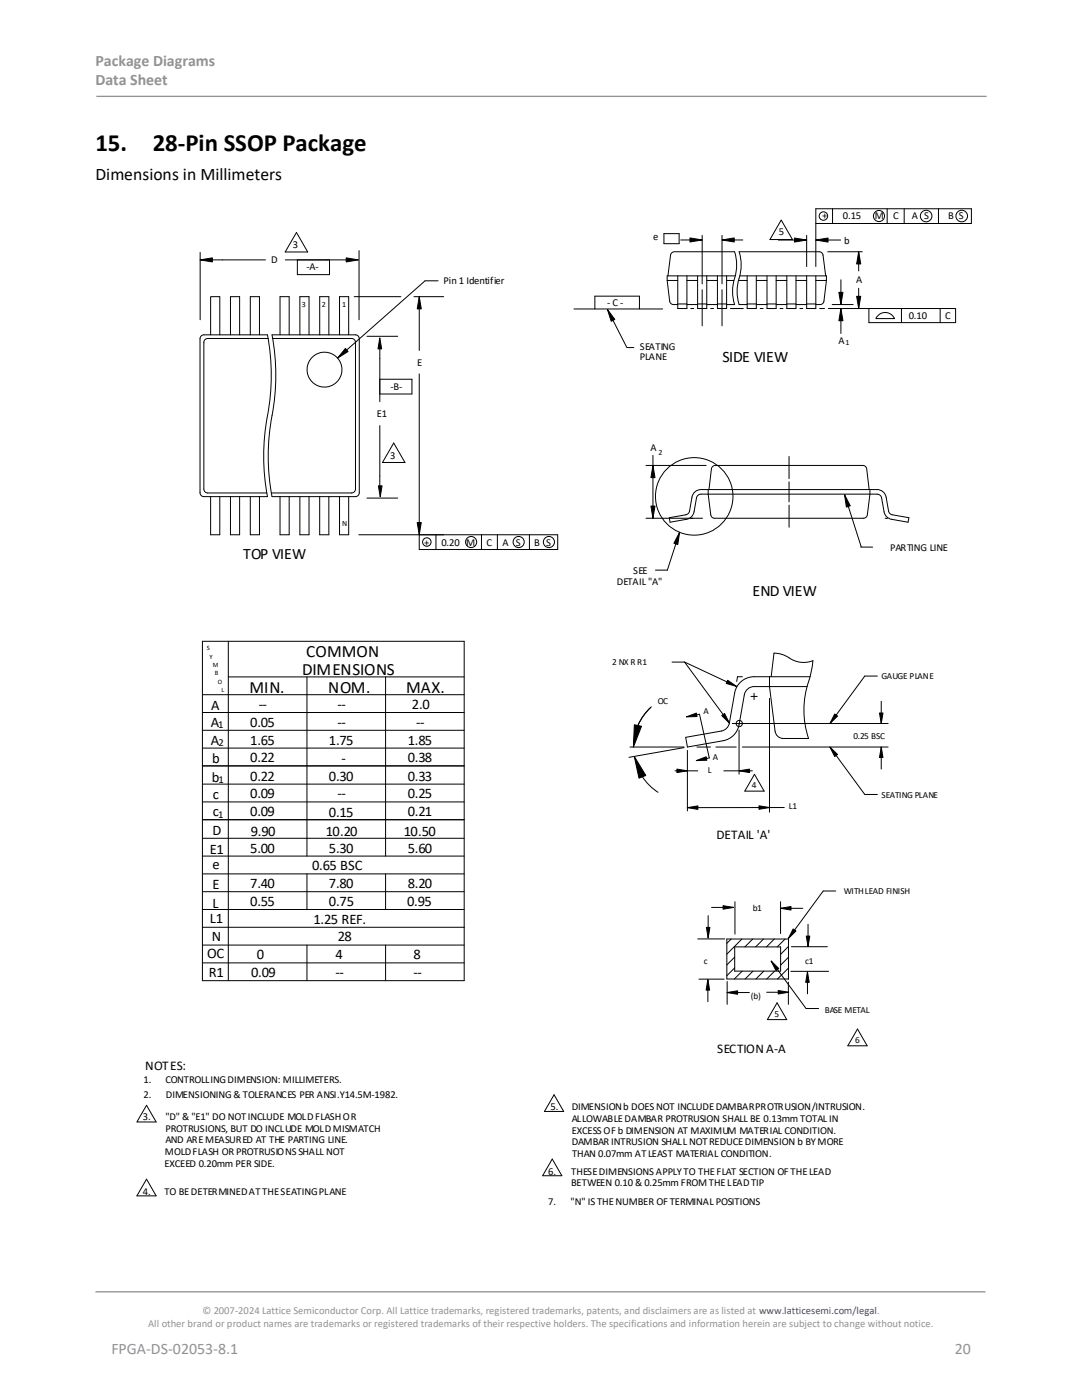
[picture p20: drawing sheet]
<svg xmlns="http://www.w3.org/2000/svg" width="216mm" height="279mm" viewBox="0 0 216 279" stroke-linecap="round" stroke-linejoin="round" font-family="sans-serif">
<defs><g id="words">
<g font-size="5">
<text x="19" y="30.1">15.</text>
<text x="30.5" y="30.1">28-Pin SSOP Package</text>
</g>
<text font-size="3.5" x="19" y="35.9">Dimensions in Millimeters</text>
<g font-size="3.4">
<text x="61.1" y="131.1">COMMON</text>
<text x="60.3" y="134.7">DIMENSIONS</text>
<text x="49.8" y="138.3">MIN.</text>
<text x="65.5" y="138.3">NOM.</text>
<text x="81.1" y="138.3">MAX.</text>
</g>
<g font-size="3.2" fill="#919195">
<text x="19" y="13.2">Package Diagrams</text>
<text x="19" y="17.1">Data Sheet</text>
<text x="22.2" y="270.2">FPGA-DS-02053-8.1</text>
<text x="190.5" y="270.2">20</text>
</g>
<g font-size="3.2">
<text x="144.1" y="72.2">SIDE VIEW</text>
<text x="48.5" y="111.5">TOP VIEW</text>
<text x="150.2" y="118.9">END VIEW</text>
</g>
<g font-size="2.9">
<text x="42.1" y="141.7">A</text>
<text x="51.6" y="141.5">--</text>
<text x="67.3" y="141.5">--</text>
<text x="82.2" y="141.5">2.0</text>
<text x="42" y="148.7">A</text>
<text x="42" y="145.2">A</text>
<text x="49.9" y="148.6">1.65</text>
<text x="49.9" y="145">0.05</text>
<text x="65.6" y="148.6">1.75</text>
<text x="67.3" y="145">--</text>
<text x="81.3" y="148.6">1.85</text>
<text x="83" y="145">--</text>
<text x="42.3" y="156">b</text>
<text x="42.3" y="152.2">b</text>
<text x="49.9" y="155.8">0.22</text>
<text x="49.9" y="152.1">0.22</text>
<text x="65.6" y="155.8">0.30</text>
<text x="68.2" y="152.2">-</text>
<text x="81.3" y="155.8">0.33</text>
<text x="81.3" y="152.1">0.38</text>
<text x="42.5" y="159.5">c</text>
<text x="49.9" y="159.3">0.09</text>
<text x="67.3" y="159.3">--</text>
<text x="81.3" y="159.3">0.25</text>
<text x="42.4" y="166.6">D</text>
<text x="42.5" y="162.8">c</text>
<text x="49.9" y="162.9">0.09</text>
<text x="50" y="166.8">9.90</text>
<text x="65" y="166.8">10.20</text>
<text x="65.6" y="163">0.15</text>
<text x="80.6" y="166.8">10.50</text>
<text x="81.3" y="162.9">0.21</text>
<text x="41.8" y="170.4">E1</text>
<text x="42.4" y="173.3">e</text>
<text x="49.9" y="170.2">5.00</text>
<text x="62.3" y="173.7">0.65 BSC</text>
<text x="65.6" y="170.2">5.30</text>
<text x="81.3" y="170.2">5.60</text>
<text x="42.4" y="177.4">E</text>
<text x="49.9" y="177.3">7.40</text>
<text x="65.6" y="177.3">7.80</text>
<text x="81.3" y="177.3">8.20</text>
<text x="41.9" y="184.2">L1</text>
<text x="42.4" y="181.2">L</text>
<text x="49.9" y="180.8">0.55</text>
<text x="62.5" y="184.4">1.25 REF.</text>
<text x="65.6" y="180.8">0.75</text>
<text x="81.2" y="180.8">0.95</text>
<text x="41.4" y="191.3">OC</text>
<text x="42.3" y="187.9">N</text>
<text x="51.2" y="191.5">0</text>
<text x="66.9" y="191.5">4</text>
<text x="67.4" y="187.8">28</text>
<text x="82.5" y="191.5">8</text>
<text x="41.7" y="195">R1</text>
<text x="50.1" y="195">0.09</text>
<text x="66.9" y="195">--</text>
<text x="82.5" y="195">--</text>
</g>
<g font-size="2.6">
<text x="143" y="167.5">DETAIL 'A'</text>
<text x="28.9" y="213.5">NOTES:</text>
<text x="143.1" y="210.1">SECTION A-A</text>
</g>
<g font-size="2.1">
<text x="130.3" y="48">e</text>
<text x="155.4" y="47">5</text>
<text x="164" y="43.7">+</text>
<text x="168.2" y="43.7">0.15</text>
<text x="174.6" y="43.7">M</text>
<text x="178.2" y="43.7">C</text>
<text x="181.9" y="43.7">A S</text>
<text x="189.2" y="43.7">B S</text>
<text x="54.1" y="52.5">D</text>
<text x="58.5" y="49.5">3</text>
<text x="61.1" y="54">-A-</text>
<text x="168.4" y="48.6">b</text>
<text x="88.5" y="56.6">Pin1 Identifier</text>
<text x="170.8" y="56.6">A</text>
<text x="121.1" y="61.1">- C -</text>
<text x="181.3" y="63.7">0.10</text>
<text x="188.6" y="63.7">C</text>
<text x="127.6" y="71.9">PLANE</text>
<text x="127.6" y="69.9">SEATING</text>
<text x="167.3" y="68.6">A</text>
<text x="77.9" y="77.8">-B-</text>
<text x="83.2" y="73">E</text>
<text x="75.2" y="83.2">E1</text>
<text x="77.9" y="91.5">3</text>
<text x="129.8" y="90.1">A</text>
<text x="84.6" y="108.9">+</text>
<text x="88.1" y="108.9">0.20 M</text>
<text x="97" y="108.9">C</text>
<text x="100.2" y="108.9">A S</text>
<text x="106.6" y="108.9">B S</text>
<text x="177.6" y="110">PARTING LINE</text>
<text x="123.1" y="116.7">DETAIL&quot;A&quot;</text>
<text x="126.4" y="114.5">SEE</text>
<text x="43.5" y="145.2">1</text>
<text x="43.6" y="148.9">2</text>
<text x="43.6" y="156.3">1</text>
<text x="43.5" y="163.2">1</text>
<text x="28.6" y="219.1">2.</text>
<text x="28.6" y="216.2">1.</text>
<text x="33" y="216.2">CONTROLLING DIMENSION: MILLIMETERS.</text>
<text x="33.1" y="219.1">DIMENSIONING&amp; TOLERANCES PER ANSI.Y14.5M-1982.</text>
<text x="109.8" y="221.6">5.</text>
<text x="114.1" y="221.6">DIMENSION b DOES NOT INCLUDE DAMBAR PROTRUSION/INTRUSION.</text>
<text x="28.5" y="223.5">3.</text>
<text x="33" y="223.5">&quot;D&quot; &amp; &quot;E1&quot; DO NOT INCLUDE MOLD FLASH OR</text>
<text x="33" y="225.9">PROTRUSIONS, BUT DO INCLUDE MOLD MISMATCH</text>
<text x="114.1" y="226.2">EXCESS OF b DIMENSION AT MAXIMUM MATERIAL CONDITION.</text>
<text x="114.1" y="223.9">ALLOWABLE DAMBAR PROTRUSION SHALL BE 0.13mm TOTAL IN</text>
<text x="32.8" y="232.8">EXCEED 0.20mm PER SIDE.</text>
<text x="32.9" y="230.5">MOLD FLASH OR PROTRUSIONS SHALL NOT</text>
<text x="33" y="228.2">AND ARE MEASURED AT THE PARTING LINE.</text>
<text x="114.1" y="228.6">DAMBAR INTRUSION SHALL NOT REDUCE DIMENSION b BY MORE</text>
<text x="114.1" y="230.9">THAN 0.07mm AT LEAST MATERIAL CONDITION.</text>
<text x="28.5" y="238.5">4.</text>
<text x="32.8" y="238.5">TO BE DETERMINED AT THE SEATING PLANE</text>
<text x="109.4" y="234.4">6.</text>
<text x="114" y="234.4">THESE DIMENSIONS APPLY TO THE FLAT SECTION OF THE LEAD</text>
<text x="114" y="236.8">BETWEEN 0.10 &amp; 0.25mm FROM THE LEAD TIP</text>
<text x="109.4" y="240.5">7.</text>
<text x="113.9" y="240.5">&quot;N&quot; IS THE NUMBER OF TERMINAL POSITIONS</text>
</g>
<g font-size="2.1" fill="#919195">
<text x="40.4" y="262.3">© 2007-2024 Lattice Semiconductor Corp. All Lattice trademarks, registered trademarks, patents, and disclaimers are as listed at www.latticesemi.com/legal.</text>
<text x="29.6" y="264.9">All other brand or product names are trademarks or registered trademarks of their respective holders. The specifications and information herein are subject to change without notice.</text>
</g>
<g font-size="1.9">
<text x="150.1" y="157.3">4</text>
<text x="150.2" y="181.8">b1</text>
<text x="154.6" y="203">5</text>
<text x="164.6" y="202.2">BASE METAL</text>
</g>
<g font-size="1.8">
<text x="122.2" y="132.7">2 NX R R1</text>
<text x="175.9" y="135.6">GAUGE PLANE</text>
<text x="131.3" y="140.5">OC</text>
<text x="140.4" y="142.5">A</text>
<text x="170.3" y="147.5">0.25 BSC</text>
<text x="141.3" y="154.3">L</text>
<text x="142.3" y="151.6">A</text>
<text x="157.4" y="161.6">L1</text>
<text x="175.9" y="159.2">SEATING PLANE</text>
<text x="168.4" y="178.5">WITH LEAD FINISH</text>
<text x="140.4" y="192.4">c</text>
<text x="160.7" y="192.4">c1</text>
<text x="149.8" y="199.3">(b)</text>
<text x="170.6" y="208.2">6</text>
</g>
<g font-size="1.6">
<text x="60.2" y="61.4">3</text>
<text x="64.2" y="61.2">2</text>
<text x="68.3" y="61.2">1</text>
<text x="168.7" y="68.9">1</text>
<text x="131.4" y="90.8">2</text>
<text x="68.3" y="105">N</text>
</g>
<g font-size="1.3">
<text x="41.3" y="129.7">S</text>
<text x="41.8" y="131.5">Y</text>
<text x="42.4" y="133.1">M</text>
<text x="42.8" y="134.7">B</text>
<text x="43.4" y="136.5">O</text>
<text x="44.2" y="138.1">L</text>
</g>
</g></defs>
<path d="M19.2 19.2h177.6M19 257.8h177.6" fill="none" stroke="#919195" stroke-width=".26"/>
<g fill="none" stroke="#000" stroke-width=".2">
<path d="M39.9 51.9l2.5-.4v.8zM39.9 50.4v13.4M39.9 51.9h13.1M56.9 51.9h12.8M59.2 46.4l2.2 3.9h-4.5zM59.3 51.9v2.9h6.5v-2.9M69.1 51.5l2.4 .4-2.4 .4zM70.7 59.2h9.3M71.6 50v13.8M82.6 59.2h5.9M83.7 59.2l.4 2.4h-.9zM83.7 59.2v10.7"/>
<path d="M87.4 56h-2.6l-17.4 15.5M132.5 46.6h3v2h-3zM133.1 56l.5 4.1a.77 .77 0 0 0 .8 .7h.8M133.3 55.1l.5-4.2a.77 .77 0 0 1 .8-.7h12a9.1 9.1 0 0 1-.2 6l-.2 1.3v1.3l.4 2h-1.6M135.2 55.1v6.5h1.9v-6.5M135.8 47.9h4.3M137.1 56h2.1M137.7 47.5l2.4 .4-2.4 .4zM139.2 55.1v6.5h1.8v-6.5M140.1 47v9.7M140.1 57.8v7.2M141 56h2.2"/>
<path d="M143.2 55.1v6.5h1.8v-6.5M144.1 47.9l2.4-.4v.8zM144.1 47v9.7M144.1 57.8v7.2M144.1 47.9h4.1M145 56h1.4M146.7 55.1h-13.6v.9h2.1M147.4 56h1.7M147.6 55.1h17.3v.9M149.1 55.1v6.5h1.8v-6.5M150.9 56h2.1M153 55.1v6.5h1.9v-6.5"/>
<path d="M154.9 56h2.1M155.3 47.9h5.7M155.9 43.9l2.2 3.9h-4.5zM157 55.1v6.5h1.8v-6.5M158.5 47.5l2.5 .4-2.5 .4zM158.8 56h2.2M161 47v6.2M161 55.1v6.5h1.8v-6.5M162.8 47.9h4.9M162.8 47.9l2.4-.4v.8zM162.8 44.6h31v-2.9h-31v11.5M162.8 56h2.1"/>
<path d="M164.8 55.1l-.6-4.2a.77 .77 0 0 0-.7-.7h-16a9.3 9.3 0 0 1-.2 6.1l-.2 2.2 .4 2.3M164.9 56l-.5 4.1a.77 .77 0 0 1-.8 .7h-.8M165.2 50.2h6.9M166.1 41.7v2.9M167.4 58.3h.8l-.4 2.5zM167.8 55.8v5M170.9 59.1h.8l-.4 2.5zM171.3 50.2l.4 2.5h-.8zM171.3 50.2v3.9M171.3 57.5v4.1M177 41.7v2.9M180.4 41.7v2.9"/>
<path d="M187.3 41.7v2.9M40.1 67l.6-.2h12.7a46.5 46.5 0 0 1-.4 18.6 43.4 43.4 0 0 0 .4 13.7h-12.7a.77 .77 0 0 1-.8-.8v-30.7zM42 66.8v-7.6h1.9v7.6M46 66.8v-7.6h1.8v7.6M49.9 66.8v-7.6h1.9v7.6M53.5 67.6h-12.1a.77 .77 0 0 0-.7 .7v29.3a.77 .77 0 0 0 .8 .8h11.7M54.4 67.6l15.8-.1a.77 .77 0 0 1 .7 .8v29.3a.77 .77 0 0 1-.7 .8h-16.1M55.9 66.8v-7.6h1.8v7.6M59.8 66.8v-7.6h1.9v7.6M63.8 66.8v-7.6h1.8v7.6M67.7 66.8v-7.6h1.9v7.6M68.9 69.5l.6 .7-2.1 1.3z"/>
<path d="M70.9 66.8a.77 .77 0 0 1 .8 .8v30.7a.77 .77 0 0 1-.8 .8h-16.6a46.5 46.5 0 0 1 .4-18.6 43.4 43.4 0 0 0-.4-13.7h16.6M73.2 67.1h6.2M75.8 75.7h6.4v2.9h-6.4M75.8 67.4l.4 2.2h-.8zM75.8 69.6v10.6M83.7 74.6v35.1h27.6v-3h-39.7M114.5 61.7h17.7M121.2 61.8l1.5 1.9-.7 .4zM121.2 61.8l3.9 7.6h1.4M127.6 61.7v-2.6h-8.9v2.6M135.2 60.7h1.9M137.1 60.8h2.1"/>
<path d="M137.8 61.6h.6M139.2 60.7h1.8M141 60.8h2.2M141.8 61.6h.6M143.2 60.7h1.8M145.8 61.6h2.5M147.5 60.8h1.6M149.1 60.7h1.8M150.9 60.8h2.1M151.7 61.6h.6M153 60.7h1.9M154.9 60.8h2.1"/>
<path d="M155.6 61.6h.6M157 60.7h1.8M158.8 60.8h2.2M159.6 61.6h.6M161 60.7h1.8M163.6 61.6h.9M165.3 61.6h25.4v2.8h-17.3v-2.8M166 60.8h4.2M167.8 61.6l.4 2.4h-.8zM167.8 61.6v5M175.2 63a2.02 2.02 0 0 1 3.3 .6h-3.7zM179.9 61.6v2.8"/>
<path d="M187.6 61.6v2.8M42 99.1v7.6M43.9 99.1v7.6h-1.9M46 99.1v7.6h1.8v-7.6M49.9 99.1v7.6h1.9v-7.6M55.9 99.1v7.6h1.8v-7.6M59.8 99.1v7.6h1.9v-7.6M63.8 99.1v7.6h1.8v-7.6M67.7 99.1v7.6h1.9v-7.6M73.2 99.4h6.2M75.5 97h.7l-.3 2.2zM75.8 84.9v12.1"/>
<path d="M78.6 88.4l2.2 3.9h-4.5zM128.9 92.9h12M130.3 92.9l.4 2.4h-.8zM130.3 90.9v12.5M138.5 98.3l.9-.5 .5-.1h35.1a1.83 1.83 0 0 1 1.8 1.5l.5 2.8a.91 .91 0 0 0 .7 .7l3.4 .6-.2 .9-3.3-.6a1.83 1.83 0 0 1-1.5-1.4l-.5-2.8a.92 .92 0 0 0-.9-.8h-35.1a.91 .91 0 0 0-.9 .8l-.5 2.8a1.83 1.83 0 0 1-1.5 1.4l-3.3 .6-.2-.9 3.3-.6a.92 .92 0 0 0 .8-.7l.5-2.8zM141.3 97.7l.5 5.1a.78 .78 0 0 0 .8 .6h29.7a.77 .77 0 0 0 .8-.6l.5-5.1M141.5 97.7l.5-4.1a.77 .77 0 0 1 .7-.7h29.5a.77 .77 0 0 1 .7 .7l.5 4.1M157.4 91.1v4.4M157.4 96.2v4M168.5 98.8l1.2 2.2-.8 .2zM168.5 98.8l3.4 10.4M83.2 104.3h.9l-.4 2.4z"/>
<path d="M87 106.7v3M96.1 106.7v3M99.2 106.7v3M105.6 106.7v3M128.9 103.4h11.3M129.9 101h.8l-.4 2.4zM135.6 106.2l-.4 2.5-.7-.3zM135.6 106.2l-2.4 7.6h-2.4M138.3 103.4l-.5 .1M157.4 100.8v4.4M171.7 109.2h2.4M176.6 103.4l.5 .1"/>
<path d="M40.4 128h52.2v67.7h-52.2zM40.4 138.6h52.2M45.6 128v67.7M45.6 135.1h47M61.2 135.1v35.8M76.9 135.1v35.8M134.1 132.1h2.5M136.6 132.1l8.9 12.2M136.6 132.1l10.3 4.9M145.2 135.8l1.7 1.2-2-.6zM148.1 135.1h-.9l-.2 .9M149.8 139h1.3"/>
<path d="M150.5 138.4v1.2M153.5 135.1v1.9l1.2 8.9a1.66 1.66 0 0 0 1.6 1.5h5a18.5 18.5 0 0 1 .4-12.5l.5-3a5.3 5.3 0 0 1-5.2-.9l-1.5-.5-1.1-.2-.5 4.8M153.5 139.4v22.7M161 137h-10.5a1.97 1.97 0 0 0-2 1.6l-1 6a3.9 3.9 0 0 1-3.2 3.2l-7.1 1.3-.4-1.9 7.1-1.3a1.97 1.97 0 0 0 1.6-1.6M161.6 135.1h-11.1a3.9 3.9 0 0 0-3.9 3.2l-1.1 6M175.1 134.9h-2.5l-7 9.5M175.8 139.9v4.5M40.4 152.9h52.2M40.4 142.2h52.2M40.4 145.7h52.2M40.4 149.3h52.2M40.4 156.5h52.2"/>
<path d="M125.7 149.1h10.8M126.6 151l2.3 3.8-1.4 .5zM126.6 144.6l1.4 .3-1.6 4.2zM128.2 155l1.2 1.5 1.9 1.6M129.8 141.2l-1.2 1.4-1.3 2.2M130 141.1a10.8 10.8 0 0 0-3.6 8M134.7 153.8h4.5M135.1 153.5l2.1 .3-2.1 .4zM136.5 149.2l-11 1.9M137 143.1l1.9-.8 .2 .7zM137.2 149.8v12M137.9 142.9l1.7-.4 1.9 8.8-1.6 .3"/>
<path d="M138.9 151.8l2-.8 .1 .7zM139.1 149.1h2.7M142.8 149.1h4.1M144 142.8l.6-.4 .9 1.9zM144.4 153.8h5.7M146.1 144.4h31.1M147.5 153.8l2.1-.3v.7zM147.5 145.7v8.8M148.1 149.1h29.1M150.5 154.5l2 3.4h-3.9zM165.6 149.1l1.5 1.5-.5 .4zM165.6 149.1l7 9.5h2.5"/>
<path d="M166.6 142.5l.5 .4-1.5 1.5zM175.5 142.3h.7l-.4 2.1zM175.8 149.1l.4 2.1h-.7zM175.8 149.1v4.4M40.4 167.3h52.2M40.4 178h52.2M40.4 174.4h52.2M40.4 170.9h52.2M40.4 160h52.2M40.4 163.6h52.2M61.2 174.4v7.1M76.9 174.4v7.1"/>
<path d="M137.2 161.2l2.1-.4v.7zM146.7 180v6.4M151.4 160.8l2.1 .4-2.1 .3zM155.8 180v6.3M156.5 161.2h-19.3M166.8 177.8h-2.5l-7 9.5M40.4 192.2h52.2M40.4 188.6h52.2M40.4 185.1h52.2M40.4 181.5h52.2M61.2 188.6v7.1M76.9 188.6v7.1"/>
<path d="M139.2 187.4h5.4M139.5 195.4h5M141 185.1h.7l-.4 2.1zM141.2 195.5l.4 2.1h-.7zM141.2 195.5v4.4M141.3 182.7v4.5M142 181.1h4.4M144.3 180.7l2.1 .4-2.1 .3zM145 187.4h12.3v8h-12.3zM145.1 198.1h4.4M145.1 198.1l2.1-.4v.7zM145.1 195.9v4.5"/>
<path d="M145.9 187.4l-.9 .9M146.6 189h9.2v4.8h-9.2zM146.6 193.2l-1.6 1.5M146.6 191l-1.6 1.6M148 187.4l-3 3M148.1 193.8l-1.6 1.6M150.2 187.4l-1.6 1.6M150.3 193.8l-1.6 1.6M152.4 187.4l-1.6 1.6M152.4 193.8l-1.6 1.6M153 198h4.4M153.9 191.8l1.5 1.5-.6 .4z"/>
<path d="M153.9 191.8l6.9 9.5h2.5M154.5 187.4l-1.6 1.6M154.6 193.8l-1.6 1.6M155.3 197.7l2.1 .3-2.1 .4zM155.7 181.3l2.1-.4v.7zM155.7 181.3h4.5M156.7 187.4l-1.6 1.6M157.3 196v4.4M157.3 195.3v.1M157.3 193.2l-2.2 2.2M157.3 191l-1.5 1.6M157.3 188.9l-1.5 1.6"/>
<path d="M157.8 193.9h7.5M157.9 188.9h7.2M158.3 185.4l.5 .4-1.5 1.5zM160.9 186.8h.7l-.4 2.1zM161.1 193.9l.4 2.1h-.7zM161.1 193.9v4.4M161.2 184.5v4.4M110.6 218.5l1.9 3.3h-3.9zM155.1 200.1l1.9 3.4h-3.9zM171.1 205.4l1.9 3.3h-3.8zM29.2 220.6l2 3.3h-3.9zM29.2 235.3l2 3.4h-3.9z"/>
<path d="M110.2 231.3l1.9 3.3h-3.8z"/>
<circle cx="164.3" cy="43.1" r=".85"/>
<circle cx="175.4" cy="43.1" r="1.11"/>
<circle cx="184.8" cy="43.1" r="1.16"/>
<circle cx="191.9" cy="43.1" r="1.16"/>
<circle cx="64.7" cy="73.8" r="3.5"/>
<circle cx="138.5" cy="99.1" r="7.7"/>
<circle cx="85.2" cy="108.2" r=".85"/>
<circle cx="94" cy="108.2" r="1.11"/>
<circle cx="103.5" cy="108.2" r="1.11"/>
<circle cx="109.5" cy="108.2" r="1.11"/>
<circle cx="147.5" cy="144.4" r=".62"/>
</g>
<g fill="#000">
<path d="M39.9 51.9l2.5-.4v.8zM69.1 51.5l2.4 .4-2.4 .4zM137.7 47.5l2.4 .4-2.4 .4zM144.1 47.9l2.4-.4v.8zM158.5 47.5l2.5 .4-2.5 .4zM162.8 47.9l2.4-.4v.8zM167.4 58.3h.8l-.4 2.5zM171.3 50.2l.4 2.5h-.8zM170.9 59.1h.8l-.4 2.5zM68.9 69.5l.6 .7-2.1 1.3zM75.8 67.4l.4 2.2h-.8zM83.7 59.2l.4 2.4h-.9z"/>
<path d="M121.2 61.8l1.5 1.9-.7 .4zM167.8 61.6l.4 2.4h-.8zM75.5 97h.7l-.3 2.2zM130.3 92.9l.4 2.4h-.8zM83.2 104.3h.9l-.4 2.4zM129.9 101h.8l-.4 2.4zM135.6 106.2l-.4 2.5-.7-.3zM168.5 98.8l1.2 2.2-.8 .2zM145.2 135.8l1.7 1.2-2-.6zM126.6 151l2.3 3.8-1.4 .5zM126.6 144.6l1.4 .3-1.6 4.2zM135.1 153.5l2.1 .3-2.1 .4z"/>
<path d="M137 143.1l1.9-.8 .2 .7zM138.9 151.8l2-.8 .1 .7zM144 142.8l.6-.4 .9 1.9zM147.5 153.8l2.1-.3v.7zM165.6 149.1l1.5 1.5-.5 .4zM166.6 142.5l.5 .4-1.5 1.5zM175.8 149.1l.4 2.1h-.7zM175.5 142.3h.7l-.4 2.1zM137.2 161.2l2.1-.4v.7zM151.4 160.8l2.1 .4-2.1 .3zM141.2 195.5l.4 2.1h-.7zM141 185.1h.7l-.4 2.1z"/>
<path d="M144.3 180.7l2.1 .4-2.1 .3zM145.1 198.1l2.1-.4v.7zM155.3 197.7l2.1 .3-2.1 .4zM153.9 191.8l1.5 1.5-.6 .4zM155.7 181.3l2.1-.4v.7zM158.3 185.4l.5 .4-1.5 1.5zM161.1 193.9l.4 2.1h-.7zM160.9 186.8h.7l-.4 2.1z"/>
</g>
<use href="#words"/>
</svg>
